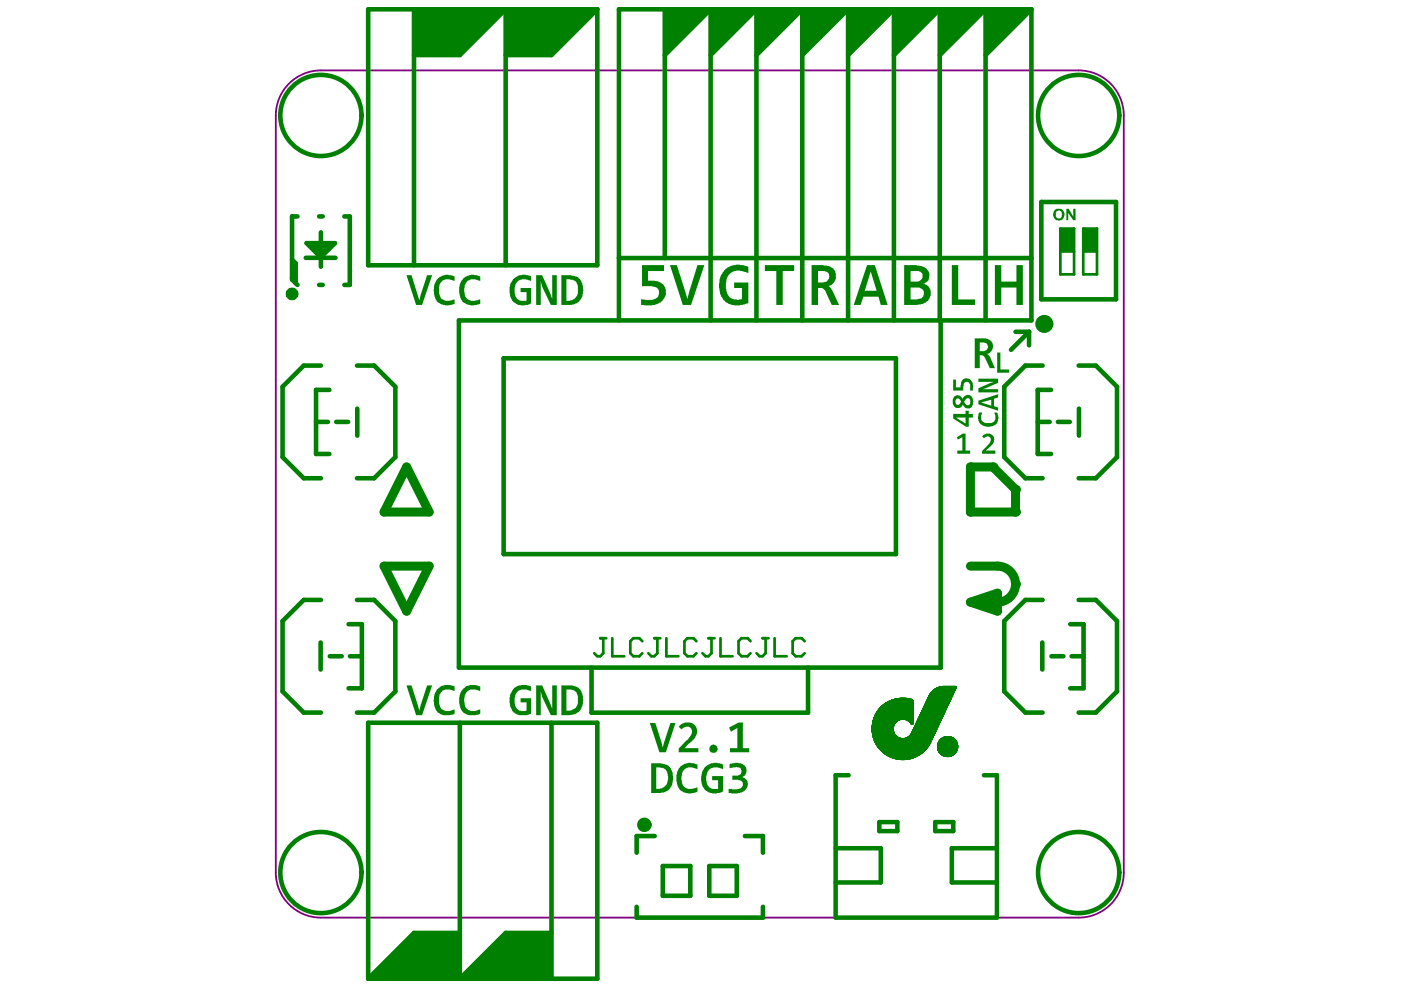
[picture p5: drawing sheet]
<svg xmlns="http://www.w3.org/2000/svg" width="297mm" height="210mm" viewBox="0 0 297 210" stroke-linecap="round" stroke-linejoin="round" font-family="sans-serif">
<path d="M60.9 18.1a9.5 9.5 0 0 1 7.1-3.2h160.7a9.6 9.6 0 0 1 9.6 9.6v160.5a9.6 9.6 0 0 1-9.6 9.6h-160.7a9.6 9.6 0 0 1-9.5-9.6v-160.5a9.5 9.5 0 0 1 2.4-6.4z" fill="none" stroke="#800080" stroke-width=".38"/>
<g fill="#008000">
<path d="M107.2 2h19.4l-9.7 9.7h-9.7z"/>
<path d="M87.8 2h19.4l-9.7 9.7h-9.7z"/>
<path d="M78.1 207.5l9.7-9.7h9.7v9.7z"/>
<path d="M97.5 207.5l9.7-9.7h9.7v9.7z"/>
<path d="M140.9 2h9.8l-9.8 9.7z"/>
<path d="M150.7 2h9.7l-9.7 9.7z"/>
<path d="M160.4 2h9.7l-9.7 9.7z"/>
<path d="M170.1 2h9.7l-9.7 9.7z"/>
<path d="M179.8 2h9.7l-9.7 9.7z"/>
<path d="M189.5 2h9.7l-9.7 9.7z"/>
<path d="M199.2 2h9.8l-9.8 9.7z"/>
<path d="M209 2h9.7l-9.7 9.7z"/>
</g>
<g fill="none" stroke="#008000" stroke-width=".21">
<path d="M184.9 154.3h4.5M184.9 154.4h4.5M184.9 154.5h4.5M184.9 154.6h4.5M184.9 154.7h4.5M184.9 154.7l4.5 .1M184.9 154.8h4.5M184.9 154.9h4.5M184.9 155h4.6M184.9 155l4.6 .1M184.9 155.1h4.6M184.9 155.1l4.6 .1"/>
<path d="M184.9 155.2h4.6M184.9 155.2l4.6 .1M184.9 155.3h4.6M184.9 155.3l4.7 .1M185 155.4h4.6M185 155.4l4.6 .1M185 155.5h4.6M185 155.5l4.7 .1M185 155.6h4.7M185 155.7h4.7M185 155.7h4.8M185 155.8h4.8"/>
<path d="M185 155.8l4.8 .1M185 155.9h4.9M185 155.9l4.9 .1M185.1 156h4.9M185.1 156l4.9 .1M185.1 156.1h5M185.1 156.1l5.1 .1M185.1 156.2h5.1M185.1 156.2l5.2 .1M185.1 156.3h5.3M185.1 156.3l5.4 .1M185.2 156.4h5.5"/>
<path d="M185.2 156.4l5.6 .1M185.2 156.5h5.9M185.2 152.5h8.4M185.2 156.6h12.5M185.2 152.4h8.4M185.3 152.4h8.3M185.3 156.7h12.3M185.3 152.3h8.3M185.3 152.2h8.3M185.3 156.8h12.3M185.3 152.1h8.3M185.4 152h8.2"/>
<path d="M185.4 157h12.1M185.4 151.9h8.2M185.4 157.1h12.1M185.5 151.8h8.1M185.5 157.2h11.9M185.5 151.7h8.1M185.5 157.3h11.9M185.5 157.4h11.8M185.6 151.6h8M185.6 157.4h11.7M185.6 157.5h11.7M185.6 151.5h8"/>
<path d="M185.6 151.4h8M185.6 157.6h11.6M185.7 151.4h7.9M185.7 157.6h11.5M185.7 151.3h7.9M185.7 157.7h11.5M185.7 157.7h11.4M185.7 151.2h7.9M185.8 157.8h11.3M185.8 151.2h7.8M185.8 151.1h7.8M185.8 157.9h11.2"/>
<path d="M185.9 151h7.7M185.9 158h11.1M185.9 150.9h7.7M185.9 158.1h11M186 150.9h7.6M186 158.1h10.9M186 150.8h7.6M186 158.2h10.8M186 158.3h10.8M186.1 150.7h7.5M186.1 158.3h10.7M186.1 158.4h10.6"/>
<path d="M186.2 150.6h7.4M186.2 158.4h10.5M186.2 158.5h10.4M186.2 150.5h7.4M186.3 150.4h7.3M186.3 158.6h10.3M186.3 158.6h10.2M186.4 150.3h7.2M186.4 158.7h10.1M186.4 158.7h10M186.5 150.2h7.1M186.5 158.8h9.9"/>
<path d="M186.5 150.1h7.1M186.6 158.9h9.7M186.6 150.1h7M186.7 150h6.9M186.7 159h9.5M186.7 149.9h6.9M186.7 159.1h9.4M186.8 149.9h6.8M186.8 159.2h9.3M186.8 149.8h6.8M186.9 159.2h9.1M186.9 159.3h9.1"/>
<path d="M186.9 149.8h6.7M187 149.7h6.6M187 159.3h8.9M187 159.4h8.8M187.1 149.6h6.5M187.1 159.4h8.7M187.1 159.5h8.6M187.1 149.5h6.5M187.2 149.5h6.4M187.2 159.5h8.5M187.3 159.6h8.3M187.3 149.4h6.3"/>
<path d="M187.3 159.6h8.2M187.4 159.7h8.1M187.4 149.3h6.2M187.5 149.3h6.1M187.5 159.7h7.9M187.5 159.8h7.8M187.6 149.2h6M187.6 159.8h7.6M187.7 159.9h7.5M187.7 149.1h5.9M187.8 159.9h7.3M187.8 149.1h5.8"/>
<path d="M187.9 149h5.7M188 149h5.6M188 148.9h5.6M188.1 148.9h5.5M188.2 148.8h5.4M188.3 148.7h5.3M188.4 148.7h5.2M188.6 148.6h5M188.7 148.6h4.9M188.8 148.5h4.8M188.9 148.5h4.7M189.1 148.4h4.4"/>
<path d="M189.2 148.4h4.3M189.4 148.3h4M189.4 154.4l-4.5 .1M189.4 154.3h-4.5M189.4 154.2h-4.5M189.4 154.1h-4.5M189.5 154.1h-4.6M189.5 154l-4.6 .1M189.5 154h-4.6M189.5 153.9h-4.6M189.5 153.8h-4.6M189.6 153.7l-4.7 .1"/>
<path d="M189.6 148.3h3.7M189.6 153.7h-4.7M189.6 153.6l-4.6 .1M189.6 153.6h-4.6M189.7 153.5l-4.7 .1M189.7 153.5h-4.7M189.7 153.4l-4.7 .1M189.8 148.2h3.3M189.8 153.4h-4.8M189.8 153.3l-4.8 .1M189.8 153.3h-4.8M189.9 153.2h-4.9"/>
<path d="M190 153.1l-5 .1M190 148.2h2.8M190 153.1h-5M190.1 153l-5 .1M190.2 153h-5.1M190.2 152.9h-5.1M190.3 148.1h2.3M190.3 152.8l-5.2 .1M190.4 152.8h-5.3M190.5 152.7l-5.4 .1M190.6 152.7h-5.5M190.7 148.1h1.5"/>
<path d="M190.7 152.6l-5.5 .1M190.9 152.6h-5.7M191.2 152.5l-6 .1M191.7 152.5h1.9M192 152.6h1.6M192.1 152.6h1.5M192.3 152.7h1.3M192.4 152.7h1.2M192.5 152.8h1.1M192.6 152.8h1M192.6 152.9h1M192.7 153h.9"/>
<path d="M192.8 153h.8M192.8 153.1h.8M192.9 153.1h.7M192.9 153.2h.7M193 153.2h.6M193 153.3h.6M193.1 153.3h.5M193.1 153.4h.5M193.2 153.5h.3M193.3 153.6h.2M193.6 153.5h-.4M193.6 152.5h-8.4"/>
<path d="M197.4 157.1h-12M197.5 157h-12.1M197.5 156.9h-12.2M197.6 156.9h-12.3M197.7 156.7h-12.4M197.7 156.6h-12.5M197.7 156.5h-5.9M197.8 156.4l-5.8 .1M197.8 156.4h-5.6M197.8 156.4h-5.5M197.8 156.3h-5.4M197.9 156.2l-5.4 .1"/>
<path d="M197.9 156.2h-5.3M197.9 156.1l-5.3 .1M197.9 156.1h-5.2M198 156l-5.2 .1M198 156h-5.2M198 155.9l-5.1 .1M198 155.9h-5.1M198 155.8l-5 .1M198.1 155.8h-5.1M198.1 155.7h-5M198.2 155.6h-5.1M198.2 155.5l-5 .1"/>
<path d="M198.2 155.5h-5M198.3 155.4h-5M198.3 155.3l-5 .1M198.3 155.3h-5M198.3 155.2l-5 .1M198.4 155.2h-5M198.4 155.1l-5 .1M198.4 155.1h-5M198.4 155l-5 .1M198.4 155h-4.9M198.5 154.9h-5M198.5 154.8h-5"/>
<path d="M198.6 154.7l-5 .1M198.6 154.7h-5M198.6 154.6l-5 .1M198.6 154.6h-5M198.7 154.5l-5 .1M198.7 154.5h-5M198.7 154.4l-5 .1M198.7 154.4h-5M198.7 154.3l-4.9 .1M198.8 158.2h4.3M198.8 158.3h4.3M198.8 158.4h4.3"/>
<path d="M198.8 154.3h-5M198.8 158.1h4.3M198.8 158.5h4.3M198.8 158h4.3M198.8 158.6h4.2M198.8 154.2l-5 .1M198.8 157.9h4.2M198.8 157.9l4.2 .1M198.8 145.8h3.9M198.8 157.8h4.2M198.8 154.2h-5M198.8 158.8h4.2"/>
<path d="M198.8 157.7l4.2 .1M198.8 154.1l-4.9 .1M198.8 157.7h4.2M198.8 158.9h4.2M198.9 157.7h4.1M198.9 154.1h-5M198.9 157.6h4.1M198.9 154l-5 .1M198.9 157.5l4 .1M198.9 159.1h4M198.9 154h-5M198.9 157.5h4"/>
<path d="M198.9 153.9h-4.9M198.9 157.4h4M198.9 159.2h4M199 145.7h3.7M199 159.2h3.9M199 153.9h-5M199 157.4h3.9M199 153.8h-5M199 157.3h3.9M199 153.7l-5 .1M199 157.3h3.8M199 159.4h3.8"/>
<path d="M199 153.7h-4.9M199 157.2h3.8M199.1 159.4h3.6M199.1 153.6l-5 .1M199.1 157.2h3.7M199.1 159.5h3.6M199.1 145.7h3.6M199.1 153.6h-5M199.1 157.1h3.7M199.1 153.5l-5 .1M199.1 153.5h-4.9M199.1 157.1h3.6"/>
<path d="M199.2 159.6h3.4M199.2 153.4l-5 .1M199.2 157h3.5M199.2 153.4h-5M199.2 153.3l-5 .1M199.2 159.7h3.3M199.2 153.3h-4.9M199.3 153.2h-5M199.3 156.9h3.3M199.3 145.6h3.4M199.3 153.1l-5 .1M199.3 159.8h3.2"/>
<path d="M199.3 153.1h-4.9M199.4 153l-5 .1M199.4 156.8h3.1M199.4 153h-5M199.4 159.8h3M199.4 152.9h-5M199.4 152.8l-4.9 .1M199.4 159.9h2.9M199.5 152.8h-5M199.5 156.7h2.9M199.5 152.7l-5 .1M199.5 159.9h2.8"/>
<path d="M199.5 145.6h3.2M199.5 152.7h-5M199.5 152.6l-4.9 .1M199.6 152.6h-5M199.6 152.5l-5 .1M199.6 156.6h2.7M199.6 152.5h-5M199.6 152.4l-5 .1M199.7 152.4h-5M199.7 156.5h2.5M199.7 152.3l-5 .1M199.7 152.3h-5"/>
<path d="M199.7 152.2h-4.9M199.7 156.5h2.4M199.8 152.2h-5M199.8 152.1h-5M199.8 152h-4.9M199.8 156.4h2.3M199.9 151.9l-5 .1M199.9 151.9h-5M199.9 151.8l-5 .1M199.9 156.4h2.1M199.9 151.8h-5M200 151.7l-5 .1"/>
<path d="M200 151.7h-5M200 145.5h2.6M200 151.6l-5 .1M200 151.6h-4.9M200 156.3h1.8M200.1 151.5l-5 .1M200.1 151.5h-5M200.1 151.4l-5 .1M200.1 151.4h-4.9M200.2 156.3h1.5M200.2 151.3l-5 .1M200.2 151.3h-5"/>
<path d="M200.2 151.2h-5M200.2 151.2h-4.9M200.3 151.1h-5M200.3 151l-5 .1M200.3 151h-5M200.3 150.9l-5 .1M200.3 156.2h1.2M200.4 150.9h-5M200.4 150.8l-5 .1M200.4 150.8h-5M200.4 150.7l-5 .1M200.5 150.7h-5"/>
<path d="M200.5 150.6l-5 .1M200.5 150.6h-5M200.5 150.5l-5 .1M200.6 150.5h-5M200.6 156.2h.7M200.6 150.4h-5M200.6 150.3h-5M200.7 150.3h-5M200.7 150.2h-5M200.7 150.1l-5 .1M200.7 150.1h-5M200.8 150l-5 .1"/>
<path d="M200.8 150h-5M200.8 149.9l-5 .1M200.8 149.9h-5M200.9 149.8l-5 .1M200.9 149.8h-5M200.9 149.7h-5M200.9 149.7h-4.9M201 149.6h-5M201 149.5h-5M201 149.4l-5 .1M201.1 149.4h-5M201.1 149.3l-5 .1"/>
<path d="M201.1 149.3h-5M201.1 149.2l-5 .1M201.1 149.2h-4.9M201.2 149.1l-5 .1M201.2 149.1h-5M201.2 149l-4.9 .1M201.3 149h-5M201.3 148.9l-5 .1M201.3 148.9h-5M201.3 148.8l-5 .1M201.4 148.8h-5M201.4 148.7h-5"/>
<path d="M201.4 148.6h-5M201.4 148.6h-4.9M201.5 148.5h-5M201.5 148.4l-5 .1M201.5 148.4h-5M201.5 148.4h-4.9M201.6 148.3h-5M201.6 148.2l-5 .1M201.6 148.2h-5M201.6 148.1l-4.9 .1M201.7 148.1h-5M201.7 148l-5 .1"/>
<path d="M201.7 148h-5M201.8 147.9h-5M201.8 147.8l-5 .1M201.8 147.8h-5M201.8 147.7h-4.9M201.9 147.7h-5M201.9 147.6h-5M201.9 147.5l-5 .1M201.9 147.5h-4.9M202 147.4l-5 .1M202 147.4h-5M202 147.3l-5 .1"/>
<path d="M202 147.3h-4.9M202.1 147.2l-5 .1M202.1 147.2h-5M202.1 147.1l-4.9 .1M202.1 147.1h-4.9M202.2 147l-5 .1M202.2 147h-4.9M202.2 146.9l-4.9 .1M202.2 146.9h-4.8M202.3 146.8h-4.9M202.3 146.7l-4.9 .1M202.3 146.7h-4.8"/>
<path d="M202.3 146.6l-4.8 .1M202.4 146.6h-4.8M202.4 146.5l-4.8 .1M202.4 146.5h-4.7M202.4 146.4l-4.7 .1M202.5 146.4h-4.7M202.5 146.3l-4.6 .1M202.5 159.7h-3.2M202.5 146.3h-4.6M202.5 146.2l-4.5 .1M202.6 146.2h-4.5M202.6 146.1l-4.5 .1"/>
<path d="M202.6 159.6h-3.4M202.6 146.1h-4.4M202.6 146l-4.3 .1M202.7 146h-4.3M202.7 145.9h-4.2M202.7 145.9h-4.1M202.7 145.8h-4M202.8 159.3h-3.8M202.9 159l-4 .1M202.9 159h-4M203 158.9l-4.1 .1M203 158.7h-4.2"/>
<path d="M203 158.6h-4.2M187.8 160h7.2M187.9 160h7M188 160.1h6.9M188.1 160.2h6.7M188.2 160.2h6.5M188.3 160.3h6.3M188.4 160.3h6.1M188.5 160.4h5.9M188.6 160.4h5.7M188.7 160.5h5.5M188.8 160.5h5.3"/>
<path d="M188.9 160.6h5M189.1 160.6h4.7M189.2 160.7h4.4M189.4 160.7h4.1M189.6 160.8h3.7M189.7 160.8h3.4M190 160.9h2.9M190.2 161h2.5M190.5 161h1.8M191 161.1h.9M199.6 160h2.6M199.6 160h2.5"/>
<path d="M199.7 160.1h2.4M199.8 160.2h2.2M199.9 160.2h2M200 160.3h1.8M200.2 160.3h1.4M200.4 160.4h1M200.7 160.4h.4"/>
</g>
<g fill="none" stroke="#008000" stroke-width=".97">
<path d="M78.1 2h48.5v54.2h-48.5zM87.8 11.7h9.7l9.7-9.7v54.2M87.8 2v54.2M126.6 2l-9.7 9.7h-9.7M140.9 11.7l9.8-9.7v65.9M140.9 2v52.7M150.7 11.7l9.7-9.7v65.9M160.4 11.7l9.7-9.7v65.9M170.1 11.7l9.7-9.7v65.9M179.8 11.7l9.7-9.7v65.9M189.5 11.7l9.7-9.7v65.9M199.2 11.7l9.8-9.7v65.9"/>
<path d="M218.7 2h-87.5v65.9M218.7 2v65.9h-121.4v73.6h102.1v-73.6M218.7 2l-9.7 9.7M61.9 55.1l.8 .7v4.2M63.1 45.9h-1.2v13.4l1.2 1.1M64.8 54.7h6.3M67.7 45.9h.7M68 54.5l-3-2.9h6l-3.1 3.1M68 49.3v7.2M70.2 52.2l-3.8 .1 1.6 1.8 1-1h-1.9M73 45.9h1.2v14.5h-1.2M131.2 54.7h87.5"/>
<path d="M220.8 42.8h15.8v20.7h-15.8zM67.7 60.4h.7M68 77.5h-3.6l-4.5 4.5v14.9l4.5 4.5h3.6M75.7 77.5h3.6l4.5 4.5v14.9l-4.5 4.5h-3.6M106.8 76h83.2v41.5h-83.2zM215.3 70.3h2.9M218.2 70.3v2.9M218.2 70.3l-3.8 3.9M221 77.5h-3.6l-4.5 4.5v14.9l4.5 4.5h3.6M228.7 77.5h3.6l4.5 4.5v14.9l-4.5 4.5h-3.6M67 89.5h2.5M69.8 82.7h-2.8v13.6h2.8"/>
<path d="M71.3 89.5h2.5M75.8 86.6v5.8M220 89.5h2.5M222.8 82.7h-2.8v13.6h2.8M224.3 89.5h2.5M228.8 86.6v5.8M68 136.2v5.8M68 127.2h-3.6l-4.5 4.5v14.9l4.5 4.5h3.6M69.9 139.1h2.5M73.9 132.3h2.8v13.6h-2.8M74.2 139.1h2.5M75.7 127.2h3.6l4.5 4.5v14.9l-4.5 4.5h-3.6"/>
<path d="M221 136.2v5.8M221 127.2h-3.6l-4.5 4.5v14.9l4.5 4.5h3.6M222.9 139.1h2.6M226.9 132.3h2.8v13.6h-2.8M227.2 139.1h2.5M228.7 127.2h3.6l4.5 4.5v14.9l-4.5 4.5h-3.6M78.1 153.2h48.5v54.3h-48.5zM97.5 153.2v54.3l9.7-9.7h9.7M116.9 153.2v54.3M125.4 141.5v9.6h45.9v-9.6M138.8 177.3h-3.8v3.5M157.9 177.3h3.9v3.5"/>
<path d="M97.5 197.8h-9.7l-9.7 9.7M135 192.3v2.3h26.8v-2.3M140.5 183.6h5.9v6.3h-5.9zM150.4 183.6h5.8v6.3h-5.8z"/>
</g>
<path d="M86.2 99l4.8 9.6h-9.6zM205.7 127.7l5.8-1.9v3.8zM207.7 127.7h3.8" fill="none" stroke="#008000" stroke-width="1.9"/>
<path d="M177.2 179.8h9.5v7.3h-9.5M179.9 164.4h-2.7v30.2h34.2v-30.2h-2.8M186.4 174.3h3.9v1.9h-3.9zM198.3 174.3h3.8v1.9h-3.8zM211.4 179.8h-9.6v7.3h9.6" fill="none" stroke="#008000" stroke-width=".96"/>
<path d="M224.8 53.3h2.9M224.8 48.5h2.9v9.7h-2.9zM229.7 53.3h2.9M229.7 48.5h2.9v9.7h-2.9z" fill="none" stroke="#008000" stroke-width=".57"/>
<circle cx="215.3" cy="123.9" r=".96" fill="#008000"/>
<path d="M81.4 120h9.6l-4.8 9.6zM205.7 120h5.8" fill="none" stroke="#008000" stroke-width="1.9"/>
<circle cx="210.5" cy="99" r=".96" fill="#008000"/>
<path d="M210.5 99l4.8 4.8" fill="none" stroke="#008000" stroke-width="1.9"/>
<circle cx="215.3" cy="103.8" r=".96" fill="#008000"/>
<path d="M215.3 103.8v4.8" fill="none" stroke="#008000" stroke-width="1.9"/>
<circle cx="215.3" cy="108.6" r=".96" fill="#008000"/>
<path d="M205.7 108.6h9.6" fill="none" stroke="#008000" stroke-width="1.9"/>
<circle cx="205.7" cy="108.6" r=".96" fill="#008000"/>
<path d="M205.7 99v9.6" fill="none" stroke="#008000" stroke-width="1.9"/>
<circle cx="205.7" cy="99" r=".96" fill="#008000"/>
<path d="M205.7 99h4.8" fill="none" stroke="#008000" stroke-width="1.9"/>
<g fill="#008000">
<path d="M224.8 48.5h2.9v4.8h-2.9z" fill-rule="evenodd"/>
<path d="M229.7 48.5h2.9v4.8h-2.9z" fill-rule="evenodd"/>
</g>
<g fill="#008000">
<path d="M137.8 153.3h1.1l1.6 5.2 1.6-5.2h1.1l-2 6.2h-1.4z"/>
<path d="M143.9 154.1a2.21 2.21 0 0 1 3.8 .3 2.84 2.84 0 0 1-1.3 3l-1.2 1.2h2.9v.9h-4.2v-.8l1.8-1.8a3.5 3.5 0 0 0 1-2 1.11 1.11 0 0 0-1.7-.6l-.5 .3z"/>
<path d="M154.6 154.3l2-1.1h.9v5.4h1.4v.9h-4.1v-.9h1.5v-4.2l-1.3 .7z"/>
<path d="M144 162.8a3.3 3.3 0 0 1 3.9-.7v1l-.1-.1a2.49 2.49 0 0 0-2.7 .2l-.1 .1a3.1 3.1 0 0 0 .1 3.5 2.78 2.78 0 0 0 2.8 .2l-.1 .9a3.3 3.3 0 0 1-3.8-.6 4.6 4.6 0 0 1 0-4.5z"/>
<path d="M149.3 162.8a3.5 3.5 0 0 1 4-.7v1l-.1-.1a2.76 2.76 0 0 0-3 .3 3.2 3.2 0 0 0 .2 3.7 2.37 2.37 0 0 0 1.9 .2v-1.8h-1.3v-.9h2.3v3.3l-.5 .2a3.4 3.4 0 0 1-3.5-.6 4.2 4.2 0 0 1 0-4.6z"/>
<path d="M154.7 162l.5-.1a2.71 2.71 0 0 1 2.6 .3 1.5 1.5 0 0 1-.5 2.5h.1a1.58 1.58 0 0 1 1.2 1.4 1.58 1.58 0 0 1-.8 1.6 3.6 3.6 0 0 1-3 .4h-.3v-.8l1.6 .1a1.2 1.2 0 0 0 1.4-1.4 1.42 1.42 0 0 0-1.4-.7h-.8v-.8h.8a.93 .93 0 0 0 1.1-1.1 .93 .93 0 0 0-1.4-.7l-1.1 .2z"/>
<path d="M139.1 162.7v4.6h.6a2.18 2.18 0 0 0 2-2.5 2.24 2.24 0 0 0-.8-1.8l-.3-.2zM138.1 161.8h1.9a2.86 2.86 0 0 1 2.2 1.1 3.9 3.9 0 0 1-.5 4.7l-1 .4-.6 .1h-2z"/>
<circle cx="151.3" cy="158.7" r=".87"/>
</g>
<g fill="none" stroke="#008000" stroke-width=".57">
<path d="M127.3 135.3h1.2M127.9 135.3v3.2l-.6 .6h-.7l-.6-.6M129.8 135.3v3.8h2.6M136.2 136l-.6-.7h-1.3l-.7 .7v2.5l.7 .6h1.3l.6-.6M138.7 135.3h1.3M139.4 135.3v3.2l-.7 .6h-.6l-.6-.6M141.3 135.3v3.8h2.5M147.7 136l-.7-.7h-1.3l-.6 .7v2.5l.6 .6h1.3l.7-.6M150.2 135.3h1.3M150.8 135.3v3.2l-.6 .6h-.6l-.7-.6M152.8 135.3v3.8h2.5M159.1 136l-.6-.7h-1.3l-.6 .7v2.5l.6 .6h1.3l.6-.6"/>
<path d="M161.7 135.3h1.3M162.3 135.3v3.2l-.6 .6h-.7l-.6-.6M164.2 135.3v3.8h2.6M170.6 136l-.6-.7h-1.3l-.6 .7v2.5l.6 .6h1.3l.6-.6"/>
</g>
<g fill="#008000">
<path d="M208.2 92.5a1.4 1.4 0 0 1 1.4-.6 1.4 1.4 0 0 1 1.1 1v.1a1.95 1.95 0 0 1-1 1.9l-.7 .6h2v.7h-2.8v-.6l1.3-1.2a1.4 1.4 0 0 0 .5-1.6 .72 .72 0 0 0-1.2 0l-.2 .1z"/>
<path d="M202.9 92.7l1.2-.8h.6v3.6h1v.7h-2.7v-.7h1v-2.8l-.9 .5z"/>
<path d="M207.5 87.6l.7-.1v.2a1.34 1.34 0 0 0 0 1.6 1.34 1.34 0 0 0 1.6 .4 1.25 1.25 0 0 0 1.2-.7 1.25 1.25 0 0 0-.2-1.3v-.2h.6a2.44 2.44 0 0 1-.4 2.6h-.1a2.46 2.46 0 0 1-3.3-.5 2.28 2.28 0 0 1-.1-2z"/>
<path d="M207.4 80.3h4.2v.9l-3.3 1.3h3.3v.7h-4.2v-.9l3.3-1.3h-3.3z"/>
<path d="M202.1 80.5h.6v1.6h.9v-.4a1.43 1.43 0 0 1 1-1.4 1.39 1.39 0 0 1 1.7 1.5v1h-.6v-1a.7 .7 0 0 0-.6-.8 .7 .7 0 0 0-.8 .7l-.1 1.1h-2.1z"/>
<path d="M86.2 58.3h1.1l1.6 5.4 1.7-5.4h1l-2.1 6.4h-1.3z"/>
<path d="M92.6 59.3a3.2 3.2 0 0 1 3.8-.7v1l-.2-.1a2.13 2.13 0 0 0-2.8 .5l-.2 .5a3.8 3.8 0 0 0 .4 2.8 2.78 2.78 0 0 0 2.8 .2v.9a3.3 3.3 0 0 1-3.9-.7 4.1 4.1 0 0 1 .1-4.4z"/>
<path d="M98.1 59.1a3.3 3.3 0 0 1 3.7-.5v1l-.1-.1a2.59 2.59 0 0 0-2.7 .2l-.1 .1a3.1 3.1 0 0 0 .1 3.5 2.78 2.78 0 0 0 2.8 .2l-.1 1a3.3 3.3 0 0 1-3.8-.7 4.3 4.3 0 0 1 .2-4.7z"/>
<path d="M108.8 59.1a3.6 3.6 0 0 1 3.5-.7l.3 .2v1l-.1-.1a2.63 2.63 0 0 0-2.9 .3v.1a3.1 3.1 0 0 0 .2 3.6 2.27 2.27 0 0 0 1.8 .2v-1.8h-1.2v-.8h2.2v3.3l-.6 .2a2.9 2.9 0 0 1-4-3.1l.1-1.1z"/>
<path d="M113.7 58.3h1.2l2.2 5.1v-5.1h.9v6.4h-1.2l-1.9-3.9-.3-1.2v5.1h-.9z"/>
<path d="M136.1 56.2h4.7v1.3h-3.4v2h.8a2.59 2.59 0 0 1 3 2.1 3 3 0 0 1-3.2 3.2l-2.1-.1v-1.3l2 .2a1.6 1.6 0 0 0 1.8-2 1.79 1.79 0 0 0-1.9-.9h-1.7z"/>
<path d="M142 56.2h1.5l2.2 7.2 2.2-7.2h1.4l-2.8 8.5h-1.7z"/>
<path d="M153.6 57.3a4.4 4.4 0 0 1 5.1-.7v1.3h-.2a3.4 3.4 0 0 0-3.8 .2 4.2 4.2 0 0 0 .1 5 3.6 3.6 0 0 0 2.5 .3v-2.3h-1.6v-1.2h3v4.4l-.8 .3a4.5 4.5 0 0 1-4.5-1l-.1-.1a5.5 5.5 0 0 1-.6-4.8z"/>
<path d="M162.2 56.2h6.2v1.3h-2.5v7.2h-1.3v-7.2h-2.4z"/>
<path d="M201.8 56.2h1.4v7.3h3.6v1.2h-5z"/>
<path d="M210.9 56.2h1.4v3.5h3.2v-3.5h1.4v8.5h-1.4v-3.7h-3.2v3.7h-1.4z"/>
<path d="M86.2 145.3h1.1l1.6 5.4 1.7-5.4h1l-2.1 6.3h-1.3z"/>
<path d="M92.7 146.1a3.2 3.2 0 0 1 3.7-.6v1l-.9-.3h-.8a1.84 1.84 0 0 0-1.6 1.6 3.4 3.4 0 0 0 .6 2.6 2.54 2.54 0 0 0 2.7 0v.9a4 4 0 0 1-3.6-.2 4.1 4.1 0 0 1-.1-5z"/>
<path d="M98.1 146.1a3.3 3.3 0 0 1 3.7-.6v1h-.2a2.67 2.67 0 0 0-2.4 0 2.91 2.91 0 0 0 0 4 2.69 2.69 0 0 0 2.6-.1l-.1 .9a3.7 3.7 0 0 1-3.5-.2 4.1 4.1 0 0 1-.1-5z"/>
<path d="M108.8 146.1a3.4 3.4 0 0 1 3.8-.6v1l-.6-.1a1.97 1.97 0 0 0-2.1 .1 1.97 1.97 0 0 0-.8 1.9 1.93 1.93 0 0 0 2.1 2.4l.4-.1v-1.8h-1.2v-.9h2.2v3.3a4.4 4.4 0 0 1-3.4-.1 3.3 3.3 0 0 1-1.2-3l.2-1.1z"/>
<path d="M113.7 145.3h1.2l2.2 5v-5h.9v6.3h-1.2l-1.9-3.8-.3-1.2v5h-.9z"/>
<path d="M226.1 44.3h.5l.9 1.6v-1.6h.5v2.4h-.5l-1-1.6v1.6h-.4z"/>
<path d="M211.4 74.8h.7v3.5h1.8v.7h-2.5z"/>
<path d="M208 85.3l2.2 .7v-1.2zM207.4 84.9l4.2-1.3v.7l-.9 .3v1.5l.9 .3v.7l-4.2-1.4z"/>
<path d="M202.7 88.5l2 1.3v-1.3zM202.1 87.8h2.6v-.7h.7v.7h.9v.7h-.9v2h-.6l-2.7-1.8z"/>
<path d="M202.7 84.7v.1a.62 .62 0 0 0 0 .9 .62 .62 0 0 0 .9-.2 .62 .62 0 0 0-.2-.8v-.1a.34 .34 0 0 0-.6 .1zM204.7 84.7v.1a.67 .67 0 0 0-.2 .7 .67 .67 0 0 0 .7 .4 .78 .78 0 0 0 .4-1.2l-.1-.2h-.5zM202.3 84.1a1.26 1.26 0 0 1 1.8 .5 1.14 1.14 0 0 1 1.5-.8 1.14 1.14 0 0 1 .7 1.5 1.1 1.1 0 0 1-.9 1.3 1.1 1.1 0 0 1-1.3-.8 1.1 1.1 0 0 1-1.3 .7 1.1 1.1 0 0 1-.8-1.2v-.5z"/>
<path d="M120.1 59.2v4.6h.6a2.17 2.17 0 0 0 1.8-2.8 1.54 1.54 0 0 0-1.1-1.7zM119 58.3h1.9a2.65 2.65 0 0 1 2.7 2.6 3.4 3.4 0 0 1-1 3.2l-1.4 .6h-2.2z"/>
<path d="M173.4 57.5v2.4h1a1.3 1.3 0 0 0 1.3-.8 1.3 1.3 0 0 0-.3-1.4l-.6-.2zM172.1 56.2h2.4a2.65 2.65 0 0 1 2.6 1.6 2.19 2.19 0 0 1-1.6 2.9l.4 .1 .3 .4 1.7 3.5h-1.6l-1.3-3.1-.7-.5h-.9v3.6h-1.3z"/>
<path d="M184.6 57.6l-1.3 4h2.6zM183.8 56.2h1.7l2.7 8.5h-1.5l-.4-1.8h-3.2l-.6 1.8h-1.5z"/>
<path d="M193.1 57.5v2.2h1.1a1.14 1.14 0 0 0 1.4-1.1 1.14 1.14 0 0 0-1.4-1.1zM193.1 61v2.5l1.5-.1a1.23 1.23 0 0 0 1.3-1.3 1.23 1.23 0 0 0-1.5-1.1zM191.7 56.2l2.7 .1a2.34 2.34 0 0 1 2.6 2v.3a1.71 1.71 0 0 1-1.3 1.6 2.05 2.05 0 0 1 1.1 3.4 3.3 3.3 0 0 1-2.6 1.1h-2.5z"/>
<path d="M120.1 146.2v4.5h.6a2.13 2.13 0 0 0 1.8-2.8v-.1a1.5 1.5 0 0 0-1.6-1.6zM119 145.3h1.9a2.52 2.52 0 0 1 2.7 2.8v1.2l-.3 .8a2.05 2.05 0 0 1-1.7 1.3l-.7 .2h-1.9z"/>
<path d="M224 44.9a.84 .84 0 0 0-.1 .9 .84 .84 0 0 0 .7 .5l.3-.1a.95 .95 0 0 0-.1-1.4l-.6-.1zM223.6 44.6a1.28 1.28 0 0 1 1.7-.1 1.28 1.28 0 0 1 .2 1.7l-.1 .1a1.21 1.21 0 0 1-1.6 .3 1.21 1.21 0 0 1-.4-1.6z"/>
<path d="M207.7 72.6v1.9h.6a.96 .96 0 0 0 1.1-.6 .96 .96 0 0 0-.4-1.2zM206.7 71.7h1.8a1.84 1.84 0 0 1 2 2 1.51 1.51 0 0 1-1.3 1.3h.2l.6 .7 .9 2.4h-1l-1-2.2-.6-.6h-.6v2.8h-1z"/>
</g>
<g fill="none" stroke="#008000" stroke-width=".97">
<circle cx="68" cy="24.5" r="8.6"/>
<circle cx="228.7" cy="24.5" r="8.6"/>
<circle cx="68" cy="185" r="8.6"/>
<circle cx="228.7" cy="185" r="8.6"/>
</g>
<circle cx="136.6" cy="174.9" r=".76" fill="none" stroke="#008000" stroke-width="1.5"/>
<g fill="none" stroke="#008000" stroke-width="1.9">
<path d="M211.5 120a3.8 3.8 0 0 1 3.8 3.9 3.8 3.8 0 0 1-3.8 3.8"/>
<circle cx="61.9" cy="62.3" r=".38"/>
<circle cx="221.4" cy="68.7" r=".96"/>
</g>
</svg>
